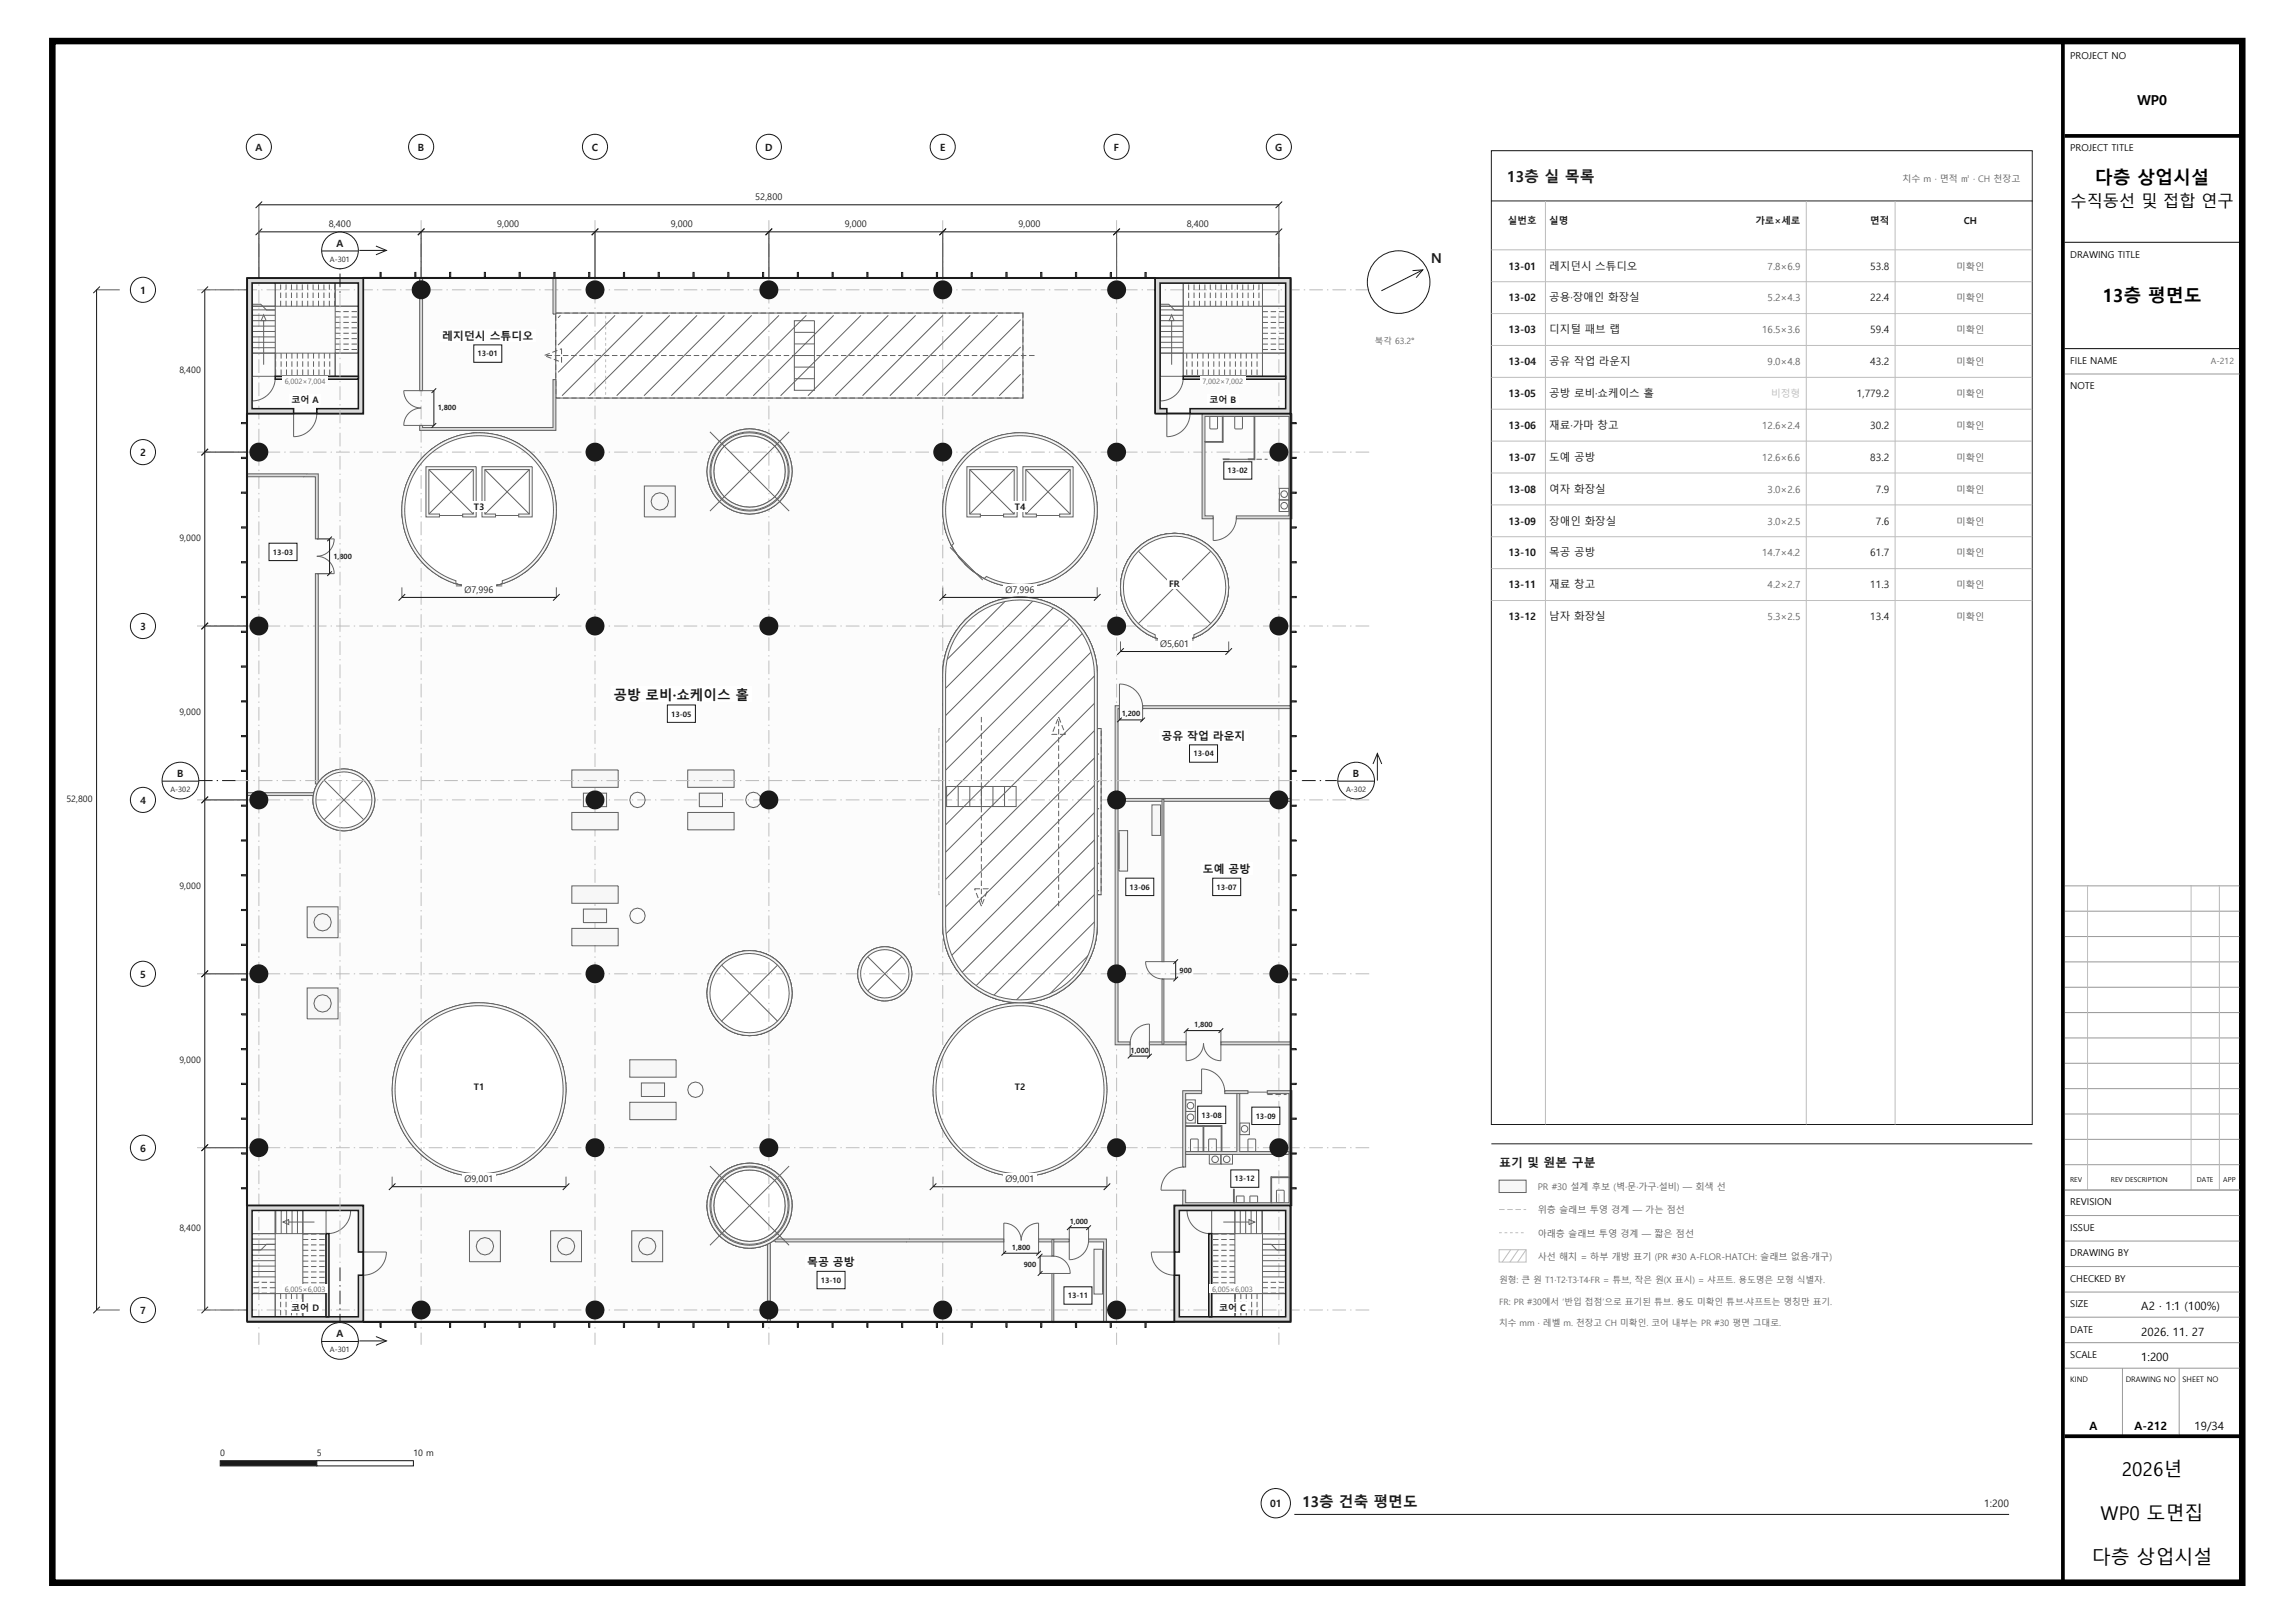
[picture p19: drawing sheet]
<svg xmlns="http://www.w3.org/2000/svg" width="594mm" height="420mm" viewBox="0 0 594 420" stroke-linecap="round" stroke-linejoin="round" font-family="sans-serif">
<defs><g id="words">
<text font-size="6" fill="#171b1c" x="536" y="398">A-212</text>
<g font-size="4.9">
<text x="549.1" y="382.1">2026년</text>
<text x="543.7" y="393.4">WP0 도면집</text>
<text x="541.4" y="404.8">다층 상업시설</text>
</g>
<g font-size="4.7">
<text x="542.2" y="47.7">다층 상업시설</text>
<text x="544.2" y="78.1">13층 평면도</text>
</g>
<text font-size="4.2" x="535.9" y="53.5">수직동선 및 접합 연구</text>
<g font-size="3.9" fill="#171b1c">
<text x="390" y="47">13층 실 목록</text>
<text x="536" y="63">다층 상업시설</text>
</g>
<text font-size="3.8" fill="#171b1c" x="337" y="390">13층 건축 평면도</text>
<text font-size="3.5" x="553.1" y="27.1">WP0</text>
<g font-size="3.5" fill="#171b1c">
<text x="370.4" y="68">N</text>
<text x="158.8" y="181.1">공방 로비·쇼케이스 홀</text>
</g>
<g font-size="3.3" fill="#171b1c">
<text x="536" y="96">13층 전체</text>
<text x="536" y="102">건축 평면도</text>
</g>
<text font-size="3.2" fill="#171b1c" x="536" y="297">독립 검수용</text>
<g font-size="3.1" fill="#171b1c">
<text x="388" y="302">표기 및 원본 구분</text>
<text x="536" y="327">1:200</text>
</g>
<g font-size="3">
<text x="554.2" y="339">A2 · 1:1 (100%)</text>
<text x="554.2" y="345.6">2026. 11. 27</text>
<text x="554.2" y="352.2">1:200</text>
<text x="540.8" y="370">A</text>
<text x="552.5" y="370">A-212</text>
<text x="568" y="370">19/34</text>
</g>
<text font-size="2.9" fill="#171b1c" x="536" y="366">2026. 11. 27</text>
<g font-size="2.8" fill="#171b1c">
<text x="114.5" y="88">레지던시 스튜디오</text>
<text x="300.6" y="191.5">공유 작업 라운지</text>
<text x="311.4" y="226">도예 공방</text>
<text x="209" y="327.7">목공 공방</text>
</g>
<g font-size="2.7" fill="#171b1c">
<text x="401" y="69.7">레지던시 스튜디오</text>
<text x="401" y="78">공용·장애인 화장실</text>
<text x="401" y="86.2">디지털 패브 랩</text>
<text x="401" y="94.5">공유 작업 라운지</text>
<text x="401" y="102.7">공방 로비·쇼케이스 홀</text>
<text x="401" y="111">재료·가마 창고</text>
<text x="401" y="119.2">도예 공방</text>
<text x="401" y="127.5">여자 화장실</text>
<text x="401" y="135.7">장애인 화장실</text>
<text x="401" y="144">목공 공방</text>
<text x="401" y="152.2">재료 창고</text>
<text x="401" y="160.5">남자 화장실</text>
<text x="539.6" y="260">전층 평면</text>
</g>
<g font-size="2.6" fill="#171b1c">
<text x="66.1" y="39">A</text>
<text x="108.2" y="39">B</text>
<text x="153.2" y="39">C</text>
<text x="198" y="39">D</text>
<text x="243.3" y="39">E</text>
<text x="288.3" y="39">F</text>
<text x="330.1" y="39">G</text>
<text x="87.1" y="63.8">A</text>
<text x="390.4" y="69.7">13-01</text>
<text x="484.1" y="69.7">53.8</text>
<text x="36.3" y="76">1</text>
<text x="390.4" y="78">13-02</text>
<text x="484.1" y="78">22.4</text>
<text x="390.4" y="86.2">13-03</text>
<text x="484.1" y="86.2">59.4</text>
<text x="390.4" y="94.5">13-04</text>
<text x="484.1" y="94.5">43.2</text>
<text x="390.4" y="102.7">13-05</text>
<text x="480.6" y="102.7">1,779.2</text>
<text x="390.4" y="111">13-06</text>
<text x="484.1" y="111">30.2</text>
<text x="36.3" y="118">2</text>
<text x="390.4" y="119.2">13-07</text>
<text x="484.1" y="119.2">83.2</text>
<text x="390.4" y="127.5">13-08</text>
<text x="485.5" y="127.5">7.9</text>
<text x="390.4" y="135.7">13-09</text>
<text x="485.5" y="135.7">7.6</text>
<text x="390.4" y="144">13-10</text>
<text x="484.1" y="144">61.7</text>
<text x="390.4" y="152.2">13-11</text>
<text x="484.1" y="152.2">11.3</text>
<text x="390.4" y="160.5">13-12</text>
<text x="484.1" y="160.5">13.4</text>
<text x="36.3" y="163">3</text>
<text x="45.9" y="201">B</text>
<text x="350.2" y="201">B</text>
<text x="36.3" y="208">4</text>
<text x="36.3" y="253">5</text>
<text x="36.3" y="298">6</text>
<text x="536" y="335">A2 · 실제 크기 100%</text>
<text x="36.3" y="340">7</text>
<text x="87.1" y="346">A</text>
<text x="328.7" y="390">01</text>
<text x="513.6" y="390">1:200</text>
</g>
<g font-size="2.5">
<text x="535.8" y="15.3">PROJECT NO</text>
<text x="535.8" y="39.1">PROJECT TITLE</text>
<text x="535.8" y="66.7">DRAWING TITLE</text>
<text x="535.8" y="94.2">FILE NAME</text>
<text x="535.8" y="100.7">NOTE</text>
<text x="535.8" y="311.9">REVISION</text>
<text x="535.8" y="318.5">ISSUE</text>
<text x="535.8" y="325.1">DRAWING BY</text>
<text x="535.8" y="331.7">CHECKED BY</text>
<text x="535.8" y="338.3">SIZE</text>
<text x="535.8" y="344.8">DATE</text>
<text x="535.8" y="351.4">SCALE</text>
</g>
<g font-size="2.5" fill="#171b1c">
<text x="390.3" y="58">실번호</text>
<text x="401" y="58">실명</text>
<text x="454.3" y="58">가로×세로</text>
<text x="484.1" y="58">면적</text>
<text x="508.3" y="58">CH</text>
</g>
<g font-size="2.5" fill="#5e6366">
<text x="457.5" y="69.7">7.8×6.9</text>
<text x="457.5" y="78">5.2×4.3</text>
<text x="456.1" y="86.2">16.5×3.6</text>
<text x="457.5" y="94.5">9.0×4.8</text>
<text x="456.1" y="111">12.6×2.4</text>
<text x="456.1" y="119.2">12.6×6.6</text>
<text x="457.5" y="127.5">3.0×2.6</text>
<text x="457.5" y="135.7">3.0×2.5</text>
<text x="456.1" y="144">14.7×4.2</text>
<text x="457.5" y="152.2">4.2×2.7</text>
<text x="457.5" y="160.5">5.3×2.5</text>
</g>
<text font-size="2.5" fill="#babfbf" x="458.4" y="102.7">비정형</text>
<g font-size="2.4" fill="#171b1c">
<text x="195.5" y="51.8">52,800</text>
<text x="85.1" y="58.9">8,400</text>
<text x="128.6" y="58.9">9,000</text>
<text x="173.6" y="58.9">9,000</text>
<text x="218.6" y="58.9">9,000</text>
<text x="263.6" y="58.9">9,000</text>
<text x="307.1" y="58.9">8,400</text>
<text x="120.2" y="153.4">Ø7,996</text>
<text x="260.2" y="153.4">Ø7,996</text>
<text x="300.2" y="167.4">Ø5,601</text>
<text x="120.2" y="305.9">Ø9,001</text>
<text x="260.2" y="306">Ø9,001</text>
</g>
<g font-size="2.4" fill="#5e6366">
<text x="506.4" y="69.7">미확인</text>
<text x="506.4" y="78">미확인</text>
<text x="506.4" y="86.2">미확인</text>
<text x="506.4" y="94.5">미확인</text>
<text x="506.4" y="102.7">미확인</text>
<text x="506.4" y="111">미확인</text>
<text x="506.4" y="119.2">미확인</text>
<text x="506.4" y="127.5">미확인</text>
<text x="506.4" y="135.7">미확인</text>
<text x="506.4" y="144">미확인</text>
<text x="506.4" y="152.2">미확인</text>
<text x="506.4" y="160.5">미확인</text>
<text x="398" y="308">PR #30 설계 후보 (벽·문·가구·설비) — 회색 선</text>
<text x="398" y="314">위층 슬래브 투영 경계 — 가는 점선</text>
<text x="398" y="320">아래층 슬래브 투영 경계 — 짧은 점선</text>
<text x="398" y="326">사선 해치 = 하부 개방 표기 (PR #30 A-FLOR-HATCH: 슬래브 없음·개구)</text>
</g>
<g font-size="2.3" fill="#5e6366">
<text x="492.4" y="47">치수 m · 면적 ㎡ · CH 천장고</text>
<text x="388" y="332">원형: 큰 원 T1·T2·T3·T4·FR = 튜브, 작은 원(X 표시) = 샤프트. 용도명은 모형 식별자.</text>
<text x="388" y="337.6">FR: PR #30에서 ‘반입 접점’으로 표기된 튜브. 용도 미확인 튜브·샤프트는 명칭만 표기.</text>
<text x="388" y="343.2">치수 mm · 레벨 m. 천장고 CH 미확인. 코어 내부는 PR #30 평면 그대로.</text>
</g>
<g font-size="2.3" fill="#171b1c">
<text x="46.4" y="96.5">8,400</text>
<text x="75.4" y="104.3">코어 A</text>
<text x="313" y="104.3">코어 B</text>
<text x="122.7" y="132">T3</text>
<text x="262.6" y="132">T4</text>
<text x="46.4" y="140">9,000</text>
<text x="302.6" y="152">FR</text>
<text x="46.4" y="185">9,000</text>
<text x="17.2" y="207.5">52,800</text>
<text x="46.4" y="230">9,000</text>
<text x="46.4" y="275">9,000</text>
<text x="122.6" y="282">T1</text>
<text x="262.6" y="282">T2</text>
<text x="46.4" y="318.5">8,400</text>
<text x="75.4" y="339.3">코어 D</text>
<text x="315.5" y="339.3">코어 C</text>
<text x="57" y="376.9">0</text>
<text x="82" y="376.9">5</text>
<text x="107" y="376.9">10 m</text>
</g>
<g font-size="2.2" fill="#5e6366">
<text x="355.9" y="89">북각 63.2°</text>
<text x="572.2" y="94.2">A-212</text>
</g>
<g font-size="2.1" fill="#5e6366">
<text x="536" y="51">PROJECT TITLE</text>
<text x="536" y="247">REVISION</text>
<text x="536" y="281">ISSUE</text>
<text x="536" y="351">DATE</text>
<text x="536" y="382">DRAWING NO.</text>
</g>
<g font-size="2">
<text x="535.8" y="357.6">KIND</text>
<text x="550.2" y="357.6">DRAWING NO</text>
<text x="564.9" y="357.6">SHEET NO</text>
</g>
<g font-size="1.9" fill="#171b1c">
<text x="85.4" y="67.7">A-301</text>
<text x="123.6" y="92.2">13-01</text>
<text x="113.3" y="106.2">1,800</text>
<text x="317.7" y="122.5">13-02</text>
<text x="70.6" y="143.6">13-03</text>
<text x="86.3" y="144.6">1,800</text>
<text x="173.7" y="185.4">13-05</text>
<text x="290.4" y="185.4">1,200</text>
<text x="308.9" y="195.7">13-04</text>
<text x="44.1" y="204.9">A-302</text>
<text x="348.4" y="204.9">A-302</text>
<text x="292.4" y="230.2">13-06</text>
<text x="314.9" y="230.2">13-07</text>
<text x="305.3" y="251.7">900</text>
<text x="309.1" y="265.8">1,800</text>
<text x="292.6" y="272.4">1,000</text>
<text x="311" y="289.2">13-08</text>
<text x="325" y="289.5">13-09</text>
<text x="319.6" y="305.7">13-12</text>
<text x="276.9" y="316.8">1,000</text>
<text x="261.9" y="323.4">1,800</text>
<text x="265" y="327.9">900</text>
<text x="212.5" y="332">13-10</text>
<text x="276.4" y="336">13-11</text>
<text x="85.4" y="349.9">A-301</text>
</g>
<g font-size="1.9" fill="#5e6366">
<text x="73.7" y="99.3">6,002×7,004</text>
<text x="311.2" y="99.3">7,002×7,002</text>
<text x="73.7" y="334.3">6,005×6,003</text>
<text x="313.7" y="334.3">6,005×6,003</text>
</g>
<g font-size="1.8">
<text x="535.8" y="306">REV</text>
<text x="546.3" y="306">REV DESCRIPTION</text>
<text x="568.6" y="306">DATE</text>
<text x="575.4" y="306">APP</text>
</g>
</g></defs>
<path d="M13.6 10.6h566.7v399h-566.7z" fill="none" stroke="#000" stroke-width="1.7" stroke-linecap="butt"/>
<path d="M533.9 11.3v397.6M534.4 35.2h45.2M534.4 371.7h45.2" fill="none" stroke="#000" stroke-width=".97" stroke-linecap="butt"/>
<path d="M534.4 62.7h45.2M534.4 90.2h45.2" fill="none" stroke="#000" stroke-width=".26"/>
<g fill="none" stroke="#989898" stroke-width=".26">
<path d="M534.4 96.8h45.2M534.4 229.2h45.2M534.4 235.8h45.2M534.4 242.4h45.2M534.4 248.9h45.2M534.4 255.5h45.2M534.4 262h45.2M534.4 268.6h45.2M534.4 275.2h45.2M534.4 281.7h45.2M534.4 288.3h45.2M534.4 294.8h45.2"/>
<path d="M534.4 301.4h45.2M534.4 308h45.2M534.4 314.6h45.2M534.4 321.2h45.2M534.4 327.8h45.2M534.4 334.4h45.2M534.4 340.9h45.2M534.4 347.5h45.2M534.4 354.1h45.2M549.3 354.1v17.2M564 354.1v17.2"/>
</g>
<path d="M540.3 229.2v78.8M567.1 229.2v78.8M574.4 229.2v78.8" fill="none" stroke="#bababa" stroke-width=".26"/>
<path d="M64 72h270v270h-270zM246.9 267.3a22.4 22.4 0 0 0 8.7 35.5 22.4 22.4 0 0 0 30.8-19.6 22.4 22.4 0 0 0-28.4-22.9 25 25 0 0 0-11.1 7zM249.9 160.4a20 20 0 0 0-5.9 14.1v65a20 20 0 0 0 20 20 20 20 0 0 0 20-20v-8h1v-43h-1v-14a20 20 0 0 0-12.3-18.5 20 20 0 0 0-21.8 4.4zM248.8 119a20 20 0 0 0 7.7 31.5 20 20 0 0 0 27.4-17.4 20 20 0 0 0-25.3-20.4 22.4 22.4 0 0 0-9.8 6.3zM143.8 81l.1 22h120.9v-22zM106.9 267.3a22.4 22.4 0 0 0 8.7 35.5 22.4 22.4 0 0 0 30.8-19.6 22.4 22.4 0 0 0-28.4-22.9 25.3 25.3 0 0 0-11.1 7zM108.8 119a20 20 0 0 0 7.7 31.5 20 20 0 0 0 27.4-17.4 20 20 0 0 0-25.2-20.4 22.3 22.3 0 0 0-9.9 6.3zM183 312a11 11 0 0 0 22 0 11 11 0 0 0-22 0zM183 257a11 11 0 0 0 22 0 11 11 0 0 0-22 0zM222 252a7 7 0 0 0 14 0 7 7 0 0 0-14 0zM81 207a8 8 0 0 0 16 0 8 8 0 0 0-16 0zM290 152a14 14 0 0 0 28 0 14 14 0 0 0-28 0zM183 122a11 11 0 0 0 22 0 11 11 0 0 0-22 0z" fill-rule="evenodd" fill="#fcfcfc"/>
<path d="M243.3 188.5h-.3v43h.3M284 230.8v-41.6" fill="none" stroke="#babfbf" stroke-width=".26" stroke-dasharray="1.4 .7" stroke-linecap="butt"/>
<path d="M156.8 81.7l-.1 20.6M284 230.8v-41.6" fill="none" stroke="#babfbf" stroke-width=".26" stroke-dasharray=".7 .7" stroke-linecap="butt"/>
<path d="M204.3 103h-60.4l-.1-22h121v22h-60.5M134.7 148.8a20 20 0 0 1-30.1-12.1 20 20 0 0 1 21.1-24.6 20 20 0 0 1 16.5 27.9 18.1 18.1 0 0 1-7.5 8.8M280.3 143.4a20 20 0 0 1-32.5 .4 20 20 0 0 1 10.2-30.8 20 20 0 0 1 25.9 19.5 18.1 18.1 0 0 1-3.6 10.9M317.7 149.3a14 14 0 0 1-17.7 16.1 14 14 0 0 1-6.1-23.1 14 14 0 0 1 23.3 5.2l.5 1.8M204.9 257.7a11 11 0 0 1-16.7 8.6 11 11 0 0 1 .1-18.8 11 11 0 0 1 16.7 8.8l-.1 1.4M245.2 246.2l-.8-2.8-.4-3.9v-65a20 20 0 0 1 20-20 20 20 0 0 1 20 20v14h1v43h-1v8a20 20 0 0 1-16.6 19.7 20 20 0 0 1-22.2-13M145.9 286.9a22.4 22.4 0 0 1-33.6 14.3 22.4 22.4 0 0 1-2.8-36.4 22.4 22.4 0 0 1 35.4 9.1 20 20 0 0 1 1 13M286.4 282.5a22.4 22.4 0 0 1-30.2 20.6 22.4 22.4 0 0 1-9.7-35.2 22.4 22.4 0 0 1 36.4 2.1 20.3 20.3 0 0 1 3.5 12.5M205 311.3a11 11 0 0 1-15.5 10.7 11 11 0 0 1-2.4-18.6 11 11 0 0 1 17.7 6.5l.2 1.4" fill="none" stroke="#5e6366" stroke-width=".26" stroke-dasharray="1.4 .7" stroke-linecap="butt"/>
<path d="M67 57v291" fill="none" stroke="#babfbf" stroke-width=".26" stroke-dasharray="3.5 1.1 .4 1.1" stroke-linecap="butt"/>
<circle cx="67" cy="38" r="3.3" fill="#fff" stroke="#171b1c" stroke-width=".26"/>
<path d="M109 57v291" fill="none" stroke="#babfbf" stroke-width=".26" stroke-dasharray="3.5 1.1 .4 1.1" stroke-linecap="butt"/>
<circle cx="109" cy="38" r="3.3" fill="#fff" stroke="#171b1c" stroke-width=".26"/>
<path d="M154 57v291" fill="none" stroke="#babfbf" stroke-width=".26" stroke-dasharray="3.5 1.1 .4 1.1" stroke-linecap="butt"/>
<circle cx="154" cy="38" r="3.3" fill="#fff" stroke="#171b1c" stroke-width=".26"/>
<path d="M199 57v291" fill="none" stroke="#babfbf" stroke-width=".26" stroke-dasharray="3.5 1.1 .4 1.1" stroke-linecap="butt"/>
<circle cx="199" cy="38" r="3.3" fill="#fff" stroke="#171b1c" stroke-width=".26"/>
<path d="M244 57v291" fill="none" stroke="#babfbf" stroke-width=".26" stroke-dasharray="3.5 1.1 .4 1.1" stroke-linecap="butt"/>
<circle cx="244" cy="38" r="3.3" fill="#fff" stroke="#171b1c" stroke-width=".26"/>
<path d="M289 57v291" fill="none" stroke="#babfbf" stroke-width=".26" stroke-dasharray="3.5 1.1 .4 1.1" stroke-linecap="butt"/>
<circle cx="289" cy="38" r="3.3" fill="#fff" stroke="#171b1c" stroke-width=".26"/>
<path d="M331 57v291" fill="none" stroke="#babfbf" stroke-width=".26" stroke-dasharray="3.5 1.1 .4 1.1" stroke-linecap="butt"/>
<circle cx="331" cy="38" r="3.3" fill="#fff" stroke="#171b1c" stroke-width=".26"/>
<path d="M51 339h304" fill="none" stroke="#babfbf" stroke-width=".26" stroke-dasharray="3.5 1.1 .4 1.1" stroke-linecap="butt"/>
<circle cx="37" cy="339" r="3.3" fill="#fff" stroke="#171b1c" stroke-width=".26"/>
<path d="M51 297h304" fill="none" stroke="#babfbf" stroke-width=".26" stroke-dasharray="3.5 1.1 .4 1.1" stroke-linecap="butt"/>
<circle cx="37" cy="297" r="3.3" fill="#fff" stroke="#171b1c" stroke-width=".26"/>
<path d="M51 252h304" fill="none" stroke="#babfbf" stroke-width=".26" stroke-dasharray="3.5 1.1 .4 1.1" stroke-linecap="butt"/>
<circle cx="37" cy="252" r="3.3" fill="#fff" stroke="#171b1c" stroke-width=".26"/>
<path d="M51 207h304" fill="none" stroke="#babfbf" stroke-width=".26" stroke-dasharray="3.5 1.1 .4 1.1" stroke-linecap="butt"/>
<circle cx="37" cy="207" r="3.3" fill="#fff" stroke="#171b1c" stroke-width=".26"/>
<path d="M51 162h304" fill="none" stroke="#babfbf" stroke-width=".26" stroke-dasharray="3.5 1.1 .4 1.1" stroke-linecap="butt"/>
<circle cx="37" cy="162" r="3.3" fill="#fff" stroke="#171b1c" stroke-width=".26"/>
<path d="M51 117h304" fill="none" stroke="#babfbf" stroke-width=".26" stroke-dasharray="3.5 1.1 .4 1.1" stroke-linecap="butt"/>
<circle cx="37" cy="117" r="3.3" fill="#fff" stroke="#171b1c" stroke-width=".26"/>
<path d="M51 75h304" fill="none" stroke="#babfbf" stroke-width=".26" stroke-dasharray="3.5 1.1 .4 1.1" stroke-linecap="butt"/>
<circle cx="37" cy="75" r="3.3" fill="#fff" stroke="#171b1c" stroke-width=".26"/>
<path d="M67 60v12M109 60v12" fill="none" stroke="#5e6366" stroke-width=".26"/>
<path d="M67 60h42M67.8 59.2l-1.7 1.6M109.9 59.2l-1.8 1.6" fill="none" stroke="#171b1c" stroke-width=".26"/>
<path d="M84.6 56.5h6.8v2.8h-6.8z" fill="#fff"/>
<path d="M109 60v12M154 60v12" fill="none" stroke="#5e6366" stroke-width=".26"/>
<path d="M109 60h45M109.9 59.2l-1.8 1.6M154.9 59.2l-1.8 1.6" fill="none" stroke="#171b1c" stroke-width=".26"/>
<path d="M128.1 56.5h6.8v2.8h-6.8z" fill="#fff"/>
<path d="M154 60v12M199 60v12" fill="none" stroke="#5e6366" stroke-width=".26"/>
<path d="M154 60h45M154.9 59.2l-1.8 1.6M199.9 59.2l-1.7 1.6" fill="none" stroke="#171b1c" stroke-width=".26"/>
<path d="M173.1 56.5h6.8v2.8h-6.8z" fill="#fff"/>
<path d="M199 60v12M244 60v12" fill="none" stroke="#5e6366" stroke-width=".26"/>
<path d="M199 60h45M199.9 59.2l-1.7 1.6M244.8 59.2l-1.7 1.6" fill="none" stroke="#171b1c" stroke-width=".26"/>
<path d="M218.1 56.5h6.8v2.8h-6.8z" fill="#fff"/>
<path d="M244 60v12M289 60v12" fill="none" stroke="#5e6366" stroke-width=".26"/>
<path d="M244 60h45M244.8 59.2l-1.7 1.6M289.9 59.2l-1.7 1.6" fill="none" stroke="#171b1c" stroke-width=".26"/>
<path d="M263.1 56.5h6.8v2.8h-6.8z" fill="#fff"/>
<path d="M289 60v12M331 60v12" fill="none" stroke="#5e6366" stroke-width=".26"/>
<path d="M289 60h42M289.9 59.2l-1.7 1.6M331.9 59.2l-1.7 1.6" fill="none" stroke="#171b1c" stroke-width=".26"/>
<path d="M306.6 56.5h6.8v2.8h-6.8z" fill="#fff"/>
<path d="M67 53v19M331 53v19" fill="none" stroke="#5e6366" stroke-width=".26"/>
<path d="M67 53h264M67.8 52.2l-1.7 1.6M331.9 52.2l-1.7 1.6" fill="none" stroke="#171b1c" stroke-width=".26"/>
<path d="M194.9 49.5h8.2v2.8h-8.2z" fill="#fff"/>
<path d="M53 297h11M53 339h11" fill="none" stroke="#5e6366" stroke-width=".26"/>
<path d="M53 297v42M53.9 296.1l-1.8 1.7M53.9 338.2l-1.8 1.6" fill="none" stroke="#171b1c" stroke-width=".26"/>
<path d="M45.9 316.2h6.7v2.7h-6.7z" fill="#fff"/>
<path d="M53 252h11M53 297h11" fill="none" stroke="#5e6366" stroke-width=".26"/>
<path d="M53 252v45M53.9 251.2l-1.8 1.7M53.9 296.1l-1.8 1.7" fill="none" stroke="#171b1c" stroke-width=".26"/>
<path d="M45.9 272.7h6.7v2.7h-6.7z" fill="#fff"/>
<path d="M53 207h11M53 252h11" fill="none" stroke="#5e6366" stroke-width=".26"/>
<path d="M53 207v45M53.9 206.1l-1.8 1.7M53.9 251.2l-1.8 1.7" fill="none" stroke="#171b1c" stroke-width=".26"/>
<path d="M45.9 227.7h6.7v2.7h-6.7z" fill="#fff"/>
<path d="M53 162h11M53 207h11" fill="none" stroke="#5e6366" stroke-width=".26"/>
<path d="M53 162v45M53.9 161.2l-1.8 1.7M53.9 206.1l-1.8 1.7" fill="none" stroke="#171b1c" stroke-width=".26"/>
<path d="M45.9 182.7h6.7v2.7h-6.7z" fill="#fff"/>
<path d="M53 117h11M53 162h11" fill="none" stroke="#5e6366" stroke-width=".26"/>
<path d="M53 117v45M53.9 116.1l-1.8 1.7M53.9 161.2l-1.8 1.7" fill="none" stroke="#171b1c" stroke-width=".26"/>
<path d="M45.9 137.7h6.7v2.7h-6.7z" fill="#fff"/>
<path d="M53 75h11M53 117h11" fill="none" stroke="#5e6366" stroke-width=".26"/>
<path d="M53 75v42M53.9 74.1l-1.8 1.7M53.9 116.1l-1.8 1.7" fill="none" stroke="#171b1c" stroke-width=".26"/>
<path d="M45.9 94.2h6.7v2.7h-6.7z" fill="#fff"/>
<path d="M25 75h6M25 339h6" fill="none" stroke="#5e6366" stroke-width=".26"/>
<path d="M25 75v264M25.8 74.1l-1.6 1.7M25.8 338.2l-1.6 1.6" fill="none" stroke="#171b1c" stroke-width=".26"/>
<path d="M16.6 205.2h8v2.7h-8z" fill="#fff"/>
<g fill="none" stroke="#5e6366" stroke-width=".26">
<path d="M143.8 81h121v22h-120.9zM145.1 81.6l-.7 .6M152.1 81.6l-7.7 7.7M159.2 81.6l-14.8 14.8M166.3 81.6l-20.8 20.8M173.3 81.6l-20.8 20.8M180.4 81.6l-20.8 20.8M187.5 81.6l-20.8 20.8M194.6 81.6l-20.8 20.8M201.6 81.6l-20.8 20.8M208.7 81.6l-20.8 20.8M215.8 81.6l-20.8 20.8"/>
<path d="M222.8 81.6l-20.8 20.8M229.9 81.6l-20.8 20.8M237 81.6l-20.8 20.8M244.1 81.6l-20.8 20.8M251.1 81.6l-20.8 20.8M258.2 81.6l-20.8 20.8M264.2 89.8l-12.7 12.6M264.2 82.7l-19.7 19.7M264.2 96.9l-5.6 5.5M248.8 119a20 20 0 0 1 32.3 2.8 20 20 0 0 1-13 29.7 20 20 0 0 1-24-21.9 22.5 22.5 0 0 1 4.7-10.6zM260.3 155.5l-15.3 15.3M267.4 155.4l-22.8 22.8"/>
<path d="M272.7 157.2l-28.1 28.1M249.9 160.4a20 20 0 0 1 21.8-4.4 20 20 0 0 1 12.3 18.5v14h1v43h-1v8a20 20 0 0 1-20 20 20 20 0 0 1-20-20v-65a20 20 0 0 1 5.9-14.1zM276.9 160.1l-32.3 32.3M280.2 163.9l-35.6 35.6M282.5 168.6l-37.9 37.9M283.4 174.8l-38.8 38.8M283.4 181.9l-38.8 38.8M283.5 188.9l-38.9 38.8M284.4 195l-39.8 39.8M284.4 216.2l-35.5 35.5M284.4 209.2l-38.2 38.1M284.4 202.1l-39.7 39.6"/>
<path d="M283.4 238.4l-20.4 20.5M283.4 231.4l-26.3 26.2M284.4 230.4l-.6 .5M284.4 223.3l-31.8 31.8M281.9 247l-10.4 10.4M106.9 267.3a22.4 22.4 0 0 1 36.4 3.3 22.4 22.4 0 0 1-14.8 33.4 22.4 22.4 0 0 1-26.8-24.7 25.1 25.1 0 0 1 5.2-12zM246.9 267.3a22.4 22.4 0 0 1 30.5-3.2 22.4 22.4 0 0 1 5.3 30.2 22.4 22.4 0 0 1-29.8 7.3 22.7 22.7 0 0 1-6-34.3z"/>
<circle cx="123.9" cy="132" r="19.9"/>
<circle cx="194" cy="122" r="11"/>
<circle cx="304" cy="152" r="14"/>
<circle cx="89" cy="207" r="8"/>
<circle cx="194" cy="257" r="11"/>
<circle cx="229" cy="252" r="7"/>
<circle cx="194" cy="312" r="11"/>
</g>
<g fill="#f6f7f7" stroke="#5e6366" stroke-width=".26">
<path d="M79.5 255.7h8v8h-8z" fill-rule="evenodd"/>
<path d="M79.5 234.7h8v8h-8z" fill-rule="evenodd"/>
<path d="M166.8 125.8h8v8h-8z" fill-rule="evenodd"/>
<path d="M121.5 318.5h8v8h-8z" fill-rule="evenodd"/>
<path d="M142.5 318.5h8v8h-8z" fill-rule="evenodd"/>
<path d="M163.5 318.5h8v8h-8z" fill-rule="evenodd"/>
<path d="M148 210.3h12v4.5h-12z" fill-rule="evenodd"/>
<path d="M148 199.3h12v4.5h-12z" fill-rule="evenodd"/>
<path d="M151 205.3h6v3.5h-6z" fill-rule="evenodd"/>
<path d="M178 210.3h12v4.5h-12z" fill-rule="evenodd"/>
<path d="M178 199.3h12v4.5h-12z" fill-rule="evenodd"/>
<path d="M181 205.3h6v3.5h-6z" fill-rule="evenodd"/>
<path d="M148 240.2h12v4.6h-12z" fill-rule="evenodd"/>
<path d="M148 229.3h12v4.5h-12z" fill-rule="evenodd"/>
<path d="M151 235.3h6v3.5h-6z" fill-rule="evenodd"/>
<path d="M163 285.3h12v4.4h-12z" fill-rule="evenodd"/>
<path d="M163 274.2h12v4.5h-12z" fill-rule="evenodd"/>
<path d="M166 280.2h6v3.5h-6z" fill-rule="evenodd"/>
</g>
<g fill="none" stroke="#5e6366" stroke-width=".26">
<circle cx="170.8" cy="129.8" r="2.25"/>
<circle cx="165" cy="207" r="2"/>
<circle cx="195" cy="207" r="2"/>
<circle cx="83.5" cy="238.7" r="2.25"/>
<circle cx="165" cy="237" r="2"/>
<circle cx="83.5" cy="259.7" r="2.25"/>
<circle cx="180" cy="282" r="2"/>
<circle cx="125.5" cy="322.5" r="2.25"/>
<circle cx="146.5" cy="322.5" r="2.25"/>
<circle cx="167.5" cy="322.5" r="2.25"/>
</g>
<g fill="#f6f7f7" stroke="#5e6366" stroke-width=".26">
<path d="M298.1 208.3h2.3v7.9h-2.3z" fill-rule="evenodd"/>
<path d="M289.6 214.9h2.2v10.5h-2.2z" fill-rule="evenodd"/>
</g>
<path d="M289.6 215.4v9.5M300.4 208.8v6.9" fill="none" stroke="#5e6366" stroke-width=".26"/>
<path d="M283.2 323.3h2.2v11.6h-2.2z" fill-rule="evenodd" fill="#f6f7f7" stroke="#5e6366" stroke-width=".26"/>
<g fill="none" stroke="#5e6366" stroke-width=".26">
<path d="M65.2 79.2h6v12.2h-6zM65.2 73.2h6v6h-6zM65.2 78.7h2.3l1.5 1.5h2.2M71.2 73.2h15.6v6h-15.6zM86.8 79.2h6v12.2h-6zM86.8 73.2h6v6h-6zM300.2 79.3h6v12.1h-6zM300.2 73.3h6v6h-6zM300.2 78.7h2.3l1.5 1.5h2.2M306.2 73.3h20.6v6h-20.6zM326.8 79.3h6v12.1h-6zM326.8 73.3h6v6h-6z"/>
<path d="M65.2 91.4h6v6h-6zM65.2 90h6M65.2 88.6h6M65.2 87.2h6M65.2 85.8h6M65.2 84.4h6M65.2 83h6M65.2 81.6h6M65.2 80.2h6M68.2 81.5l.7 1.5h-1.3zM68.2 83v11.4M71.2 91.4h15.6v6h-15.6z"/>
<path d="M86.8 91.4h6v6h-6zM205.6 98h5.2M205.6 95h5.2M205.6 92h5.2M205.6 89h5.2M205.6 86h5.2M205.6 83h5.2v18h-5.2zM300.2 91.4h6v6h-6zM300.2 90h6M300.2 88.6h6M300.2 87.2h6M300.2 85.8h6"/>
<path d="M300.2 84.4h6M300.2 83h6M300.2 81.6h6M300.2 80.2h6M303.3 81.5l.6 1.5h-1.3zM303.3 83v11.4M306.2 91.4h20.6v6h-20.6zM326.8 91.4h6v6h-6zM313.2 107.8l1.9 .1-.1 3.1-1.8-.1zM319.6 107.8l1.9 .1-.1 3.1-1.8-.1zM331.1 129.4h2.5v3h-2.5zM331.1 126.4h2.5v3h-2.5z"/>
<path d="M245 203.5h18v5.2h-18zM248 203.5v5.2M251 203.5v5.2M254 203.5v5.2M257 203.5v5.2M260 203.5v5.2M306.9 287.6h2.5v3h-2.5zM306.9 284.6h2.5v3h-2.5zM308.2 294.8l1.9 .1-.1 3.1-1.8-.1zM312.9 294.8l1.9 .1-.1 3.1-1.8-.1zM313 298.8h3v2.5h-3zM316 298.8h3v2.5h-3z"/>
<path d="M320.9 290.6h2.5v3h-2.5zM323.1 294.8l1.9 .1-.1 3.1-1.9-.1zM65.2 319.2h6v15.6h-6zM65.2 313.2h6v6h-6zM71.2 313.2h7.2v6h-7.2zM71.4 313.2v6M72.8 313.2v6M73.2 316.2l1.5-.6v1.3zM74.2 313.2v6M74.7 316.2h6.7M75.6 313.2v6M77 313.2v6"/>
<path d="M78.4 319.2h6v15.6h-6zM78.4 313.2h6v6h-6zM313.6 319.2h6v15.6h-6zM313.6 313.2h6v6h-6zM316.6 316.2h6.7M319.6 313.2h7.2v6h-7.2zM320 309.5h1.9l.1 1.7h-1.9zM321 313.2v6M322.4 313.2v6M323.3 315.6l1.5 .6-1.5 .7zM323.5 309.5h1.9l.1 1.7h-1.9zM323.8 313.2v6"/>
<path d="M325.2 313.2v6M326.6 313.2v6M326.8 319.2h6v15.6h-6zM326.8 313.2h6v6h-6zM330.4 308.1h1.9l-.1 3.1-1.8-.1zM65.2 334.8h6v6h-6zM65.2 320.6h6M65.2 322h6M65.2 324.8h6M65.2 326.2h6M65.2 327.6h6M65.2 329h6"/>
<path d="M65.2 330.4h6M71.2 334.8h7.2v6h-7.2zM71.2 322h-2.2l-1.5 1.5h-2.3l6-.1M78.4 334.8h6v6h-6zM285.4 323.8v10.6M313.6 334.8h6v6h-6zM319.6 334.8h7.2v6h-7.2zM326.8 334.8h6v6h-6zM326.8 322h2.2l1.5 1.5h2.3l-6-.1M326.8 320.6h6M326.8 322h6M326.8 324.8h6"/>
<path d="M326.8 326.2h6M326.8 327.6h6M326.8 329h6M326.8 330.4h6"/>
<circle cx="332.4" cy="130.9" r=".85"/>
<circle cx="332.4" cy="127.9" r=".85"/>
<circle cx="308.1" cy="289.1" r=".85"/>
<circle cx="308.1" cy="286.1" r=".85"/>
<circle cx="314.5" cy="300" r=".85"/>
<circle cx="317.5" cy="300" r=".85"/>
<circle cx="322.1" cy="292.1" r=".85"/>
</g>
<g fill="none" stroke="#5e6366" stroke-width=".26" stroke-dasharray="1.4 .7" stroke-linecap="butt">
<path d="M72.6 79.2v-6M74 79.2v-6M75.4 79.2v-6M76.8 79.2v-6M78.2 79.2v-6M79.6 79.2v-6M81 79.2v-6M82.4 79.2v-6M83.8 79.2v-6M85.2 79.2v-6M86.6 79.2v-6M307.6 79.3v-6"/>
<path d="M309 79.3v-6M310.4 79.3v-6M311.9 79.3v-6M313.3 79.3v-6M314.7 79.3v-6M316.1 79.3v-6M317.5 79.3v-6M318.9 79.3v-6M320.3 79.3v-6M321.7 79.3v-6M323.1 79.3v-6M324.5 79.3v-6"/>
<path d="M325.9 79.3v-6M71.3 91.4v6M72.8 91.4v6M74.2 91.4v6M75.6 91.4v6M77 91.4v6M78.3 91.4v6M79.7 91.4v6M81.1 91.4v6M82.5 91.4v6M84 91.4v6M85.4 91.4v6"/>
<path d="M86.8 80.6h6M86.8 82h6M86.8 83.4h6M86.8 84.8h6M86.8 86.2h6M86.8 87.6h6M86.8 89h6M86.8 90.4h6M307.2 91.4v6M308.6 91.4v6M310 91.4v6M311.4 91.4v6"/>
<path d="M312.8 91.4v6M314.2 91.4v6M315.6 91.4v6M317 91.4v6M318.4 91.4v6M319.8 91.4v6M321.2 91.4v6M322.6 91.4v6M324 91.4v6M325.4 91.4v6M326.8 80.6h6M326.8 82h6"/>
<path d="M326.8 83.4h6M326.8 84.8h6M326.8 86.2h6M326.8 87.6h6M326.8 89h6M326.8 90.4h6M78.4 319.4h6M319.6 319.4h-6M71.2 331.8h-6M71.2 333.2h-6M71.2 334.6h-6M72.6 334.8v6"/>
<path d="M74 334.8v6M75.4 334.8v6M76.8 334.8v6M78.2 334.8v6M78.4 333.4h6M78.4 332h6M78.4 330.6h6M78.4 329.2h6M78.4 327.8h6M78.4 326.4h6M78.4 325h6M78.4 323.6h6"/>
<path d="M78.4 322.2h6M78.4 320.8h6M319.6 333.4h-6M319.6 332h-6M319.6 330.6h-6M319.6 329.2h-6M319.6 327.8h-6M319.6 326.4h-6M319.6 325h-6M319.6 323.6h-6M319.6 322.2h-6M319.6 320.8h-6"/>
<path d="M319.8 334.8v6M321.2 334.8v6M322.6 334.8v6M324 334.8v6M325.4 334.8v6M326.8 331.8h6M326.8 333.2h6M326.8 334.6h6"/>
</g>
<g fill="#d9dbdb" stroke="#5e6366" stroke-width=".26">
<path d="M311.1 107h23.3v27.2h-14.4v-.7h13.6v-25.7h-21.7v25.7h2.1v.7h-2.9z" fill-rule="evenodd"/>
<path d="M316.4 107.8h.2v6.6h-.2z" fill-rule="evenodd"/>
<path d="M311.9 114.3h4.5v.1h-4.5z" fill-rule="evenodd"/>
<path d="M324.6 107.8h.2v11.1h-.2z" fill-rule="evenodd"/>
<path d="M316.6 118.7h1.5v.2h-1.5z" fill-rule="evenodd"/>
<path d="M323.1 118.7h1.5v.2h-1.5z" fill-rule="evenodd"/>
<path d="M328 282.2h6.4v29.8h-28.3v-4h.8v3.2h26.7v-28.2h-5.6z" fill-rule="evenodd"/>
<path d="M317 282.2h6v.8h-6z" fill-rule="evenodd"/>
<path d="M306.1 282.2h4.9v.8h-4.1v19h-.8z" fill-rule="evenodd"/>
<path d="M320.1 283h.8v15h12.7v.8h-26.7v-.8h13.2z" fill-rule="evenodd"/>
<path d="M319.3 307.7h.2v3.5h-.2z" fill-rule="evenodd"/>
<path d="M328.9 304.5h.2v6.7h-.2z" fill-rule="evenodd"/>
<path d="M329.1 304.5h4.5v.3h-4.5z" fill-rule="evenodd"/>
<path d="M311.4 291.3h.2v6.7h-.2z" fill-rule="evenodd"/>
<path d="M306.9 291.3h4.5v.2h-4.5z" fill-rule="evenodd"/>
<path d="M316.1 291.3h.2v6.7h-.2z" fill-rule="evenodd"/>
<path d="M311.6 291.3h4.5v.2h-4.5z" fill-rule="evenodd"/>
<path d="M288.6 182.6h1.1v.8h-.3v23.2h44.6v.8h-44.6v62.2h3.1v.8h-3.9z" fill-rule="evenodd"/>
<path d="M295.7 182.6h38.3v.8h-38.3z" fill-rule="evenodd"/>
<path d="M297.5 269.6h9.5v.8h-9.5z" fill-rule="evenodd"/>
<path d="M316 269.6h18v.8h-18z" fill-rule="evenodd"/>
<path d="M200.6 320.6h59.2v.8h-59.2z" fill-rule="evenodd"/>
<path d="M268.8 320.6h7.9v.8h-7.9z" fill-rule="evenodd"/>
<path d="M281.8 320.6h4.6v21.4h-.8v-20.6h-3.8z" fill-rule="evenodd"/>
<path d="M198.6 321.8h.8v20.2h-.8z" fill-rule="evenodd"/>
<path d="M108.6 110.1h.8v.5h33.7v-12.4h.8v13.2h-35.3z" fill-rule="evenodd"/>
<path d="M108.6 72h.8v29.1h-.8z" fill-rule="evenodd"/>
<path d="M143.1 72h.8v9.3h-.8z" fill-rule="evenodd"/>
<path d="M64 122.6h18.4v16.9h-.8v-16.1h-17.6z" fill-rule="evenodd"/>
<path d="M81.6 148.5h.8v54.4h-.8z" fill-rule="evenodd"/>
<path d="M64 205.1h17.2v.8h-17.2z" fill-rule="evenodd"/>
<path d="M300.8 206.7h.5v42.1h-.5z" fill-rule="evenodd"/>
<path d="M300.8 253.3h.5v16.9h-.5z" fill-rule="evenodd"/>
<path d="M272.3 329.5h.4v12.7h-.4z" fill-rule="evenodd"/>
<path d="M272.3 320.7h.4v4.3h-.4z" fill-rule="evenodd"/>
</g>
<g fill="none" stroke="#5e6366" stroke-width=".26">
<path d="M65.2 97.8v6a6 6 0 0 0 6-6M300.2 97.8v6a6 6 0 0 0 6-6M76 107v6a6 6 0 0 0 6-6M109 101.1h-4.5a4.5 4.5 0 0 0 4.5 4.5 4.5 4.5 0 0 0-4.5 4.5h4.5M302 107v6a6 6 0 0 0 6-6M318.1 118.9h5M82 139.5h4.5a4.5 4.5 0 0 1-4.5 4.5 4.5 4.5 0 0 1 4.5 4.5h-4.5M113.8 133.4h6M128.2 133.4h6M253.7 133.4h6M268.2 133.4h6M314 133.9v6a6 6 0 0 0 6-6"/>
<path d="M118 151.6h12M245.9 141.6l8.5 8.5M299 165.6h10M289.7 183v-6a6 6 0 0 1 6 6M301 248.8h-4.5a4.5 4.5 0 0 0 4.5 4.5M292.5 270a5 5 0 0 1 5-5v5M307 270v4.5a4.5 4.5 0 0 0 4.5-4.5 4.5 4.5 0 0 0 4.5 4.5v-4.5M311 282.6v-6a6 6 0 0 1 6 6M323 282.6h5M84.8 313.2h6a6 6 0 0 1-6 6M306.5 302a6 6 0 0 0-6 6h6M313.2 313.2h-6a6 6 0 0 0 6 6"/>
<path d="M94 324h6a6 6 0 0 1-6 6M259.8 321v-4.5a4.5 4.5 0 0 1 4.5 4.5 4.5 4.5 0 0 1 4.5-4.5v4.5M272.5 325a4.5 4.5 0 0 1 4.5 4.5h-4.5M276.7 321v5a5 5 0 0 0 5.1-5M304 324h-6a6 6 0 0 0 6 6"/>
</g>
<path d="M323.1 118.9h5M328 283.3h5" fill="none" stroke="#5e6366" stroke-width=".26" stroke-dasharray="1.4 .7" stroke-linecap="butt"/>
<path d="M94 71.8h205v.2h-205zM63.8 107h.2v205h-.1zM334 107h.2v205h-.2zM94 342h210v.2h-210z" fill="none" stroke="#171b1c" stroke-width=".26"/>
<g fill="#d9dbdb" stroke="#171b1c" stroke-width=".26">
<path d="M62.5 307.4h1.3v.2h-1.3z" fill-rule="evenodd"/>
<path d="M62.5 298.3l1.3 .1v.2l-1.3 .1z" fill-rule="evenodd"/>
<path d="M62.5 289.3l1.3 .1v.2l-1.3 .1z" fill-rule="evenodd"/>
<path d="M62.5 280.3h1.3v.4h-1.3z" fill-rule="evenodd"/>
<path d="M62.5 271.3h1.3v.4h-1.3z" fill-rule="evenodd"/>
<path d="M62.5 262.3h1.3v.4h-1.3z" fill-rule="evenodd"/>
<path d="M62.5 253.3h1.3v.4l-1.3-.1z" fill-rule="evenodd"/>
<path d="M62.5 244.3h1.3v.4h-1.3z" fill-rule="evenodd"/>
<path d="M62.5 235.3l1.3 .1v.2h-1.3z" fill-rule="evenodd"/>
<path d="M62.5 226.4h1.3v.3l-1.3-.1z" fill-rule="evenodd"/>
<path d="M62.5 217.4h1.3v.2h-1.3z" fill-rule="evenodd"/>
<path d="M62.5 208.4h1.3v.2h-1.3z" fill-rule="evenodd"/>
<path d="M62.5 199.4l1.3-.1v.3h-1.3z" fill-rule="evenodd"/>
<path d="M62.5 190.4h1.3v.2h-1.3z" fill-rule="evenodd"/>
<path d="M62.5 181.4h1.3v.3l-1.3-.1z" fill-rule="evenodd"/>
<path d="M62.5 172.3h1.3v.4h-1.3z" fill-rule="evenodd"/>
<path d="M62.5 163.3l1.3 .1v.3h-1.3z" fill-rule="evenodd"/>
<path d="M62.5 154.3h1.3v.3l-1.3 .1z" fill-rule="evenodd"/>
<path d="M62.5 145.3h1.3v.4h-1.3z" fill-rule="evenodd"/>
<path d="M62.5 136.3h1.3v.4h-1.3z" fill-rule="evenodd"/>
<path d="M62.5 127.4l1.3-.1v.4l-1.3-.1z" fill-rule="evenodd"/>
<path d="M62.5 118.4l1.3-.1v.4h-1.3z" fill-rule="evenodd"/>
<path d="M62.5 109.4l1.3-.1v.3h-1.3z" fill-rule="evenodd"/>
<path d="M161.3 342.2h.4l-.1 1.3h-.3z" fill-rule="evenodd"/>
<path d="M116.4 342.2h.2v1.3h-.2z" fill-rule="evenodd"/>
<path d="M107.3 342.2h.3v1.3h-.2z" fill-rule="evenodd"/>
<path d="M125.4 342.2h.2v1.3h-.3z" fill-rule="evenodd"/>
<path d="M152.3 342.2h.4l-.1 1.3h-.3z" fill-rule="evenodd"/>
<path d="M170.3 342.2h.4v1.3h-.4z" fill-rule="evenodd"/>
<path d="M98.3 342.2h.3v1.3h-.2z" fill-rule="evenodd"/>
<path d="M143.3 342.2h.4v1.3h-.4z" fill-rule="evenodd"/>
<path d="M188.4 342.2h.2l.1 1.3h-.4z" fill-rule="evenodd"/>
<path d="M197.4 342.2h.2v1.3h-.2z" fill-rule="evenodd"/>
<path d="M134.3 342.2h.4l-.1 1.3h-.3z" fill-rule="evenodd"/>
<path d="M179.4 342.2h.2l.1 1.3h-.4z" fill-rule="evenodd"/>
<path d="M143.4 70.5h.3l-.1 1.3h-.2z" fill-rule="evenodd"/>
<path d="M188.4 70.5h.3v1.3h-.4z" fill-rule="evenodd"/>
<path d="M98.4 70.5h.3l-.1 1.3h-.2z" fill-rule="evenodd"/>
<path d="M125.4 70.5h.2v1.3h-.2z" fill-rule="evenodd"/>
<path d="M179.4 70.5h.3v1.3h-.4z" fill-rule="evenodd"/>
<path d="M134.4 70.5h.3v1.3h-.3z" fill-rule="evenodd"/>
<path d="M152.4 70.5h.3v1.3h-.4z" fill-rule="evenodd"/>
<path d="M170.3 70.5h.4v1.3h-.4z" fill-rule="evenodd"/>
<path d="M161.4 70.5h.3v1.3h-.4z" fill-rule="evenodd"/>
<path d="M107.4 70.5h.2v1.3h-.2z" fill-rule="evenodd"/>
<path d="M116.4 70.5h.3l-.1 1.3h-.2z" fill-rule="evenodd"/>
<path d="M296.3 342.2h.4l-.1 1.3h-.3z" fill-rule="evenodd"/>
<path d="M242.3 342.2h.3v1.3h-.2z" fill-rule="evenodd"/>
<path d="M251.3 342.2h.4l-.1 1.3h-.2z" fill-rule="evenodd"/>
<path d="M287.3 342.2h.4v1.3h-.4z" fill-rule="evenodd"/>
<path d="M206.4 342.2h.2v1.3h-.2z" fill-rule="evenodd"/>
<path d="M233.3 342.2h.3v1.3h-.2z" fill-rule="evenodd"/>
<path d="M224.4 342.2h.2v1.3h-.2z" fill-rule="evenodd"/>
<path d="M278.3 342.2h.4v1.3h-.4z" fill-rule="evenodd"/>
<path d="M215.4 342.2h.2v1.3h-.3z" fill-rule="evenodd"/>
<path d="M269.3 342.2h.3l.1 1.3h-.4z" fill-rule="evenodd"/>
<path d="M260.3 342.2h.3l.1 1.3h-.4z" fill-rule="evenodd"/>
<path d="M287.3 70.5h.4v1.3h-.3z" fill-rule="evenodd"/>
<path d="M233.4 70.5h.2l.1 1.3h-.3z" fill-rule="evenodd"/>
<path d="M242.4 70.5h.3l-.1 1.3h-.2z" fill-rule="evenodd"/>
<path d="M251.4 70.5h.2v1.3h-.2z" fill-rule="evenodd"/>
<path d="M278.3 70.5h.4v1.3h-.3z" fill-rule="evenodd"/>
<path d="M296.3 70.5h.4v1.3h-.4z" fill-rule="evenodd"/>
<path d="M224.4 70.5h.2l.1 1.3h-.3z" fill-rule="evenodd"/>
<path d="M269.3 70.5h.4v1.3h-.3z" fill-rule="evenodd"/>
<path d="M215.4 70.5h.2l.1 1.3h-.3z" fill-rule="evenodd"/>
<path d="M197.4 70.5h.3v1.3h-.3z" fill-rule="evenodd"/>
<path d="M260.3 70.5h.4v1.3h-.3z" fill-rule="evenodd"/>
<path d="M206.4 70.5h.2l.1 1.3h-.3z" fill-rule="evenodd"/>
<path d="M334.2 307.3l1.3 .1v.3h-1.3z" fill-rule="evenodd"/>
<path d="M334.2 298.4h1.3v.3h-1.3z" fill-rule="evenodd"/>
<path d="M334.2 289.3h1.3v.4h-1.3z" fill-rule="evenodd"/>
<path d="M334.2 280.3h1.3v.4h-1.3z" fill-rule="evenodd"/>
<path d="M334.2 271.3l1.3 .1v.3h-1.3z" fill-rule="evenodd"/>
<path d="M334.2 262.3l1.3 .1v.3h-1.3z" fill-rule="evenodd"/>
<path d="M334.2 253.4h1.3v.3h-1.3z" fill-rule="evenodd"/>
<path d="M334.2 244.4h1.3v.3h-1.3z" fill-rule="evenodd"/>
<path d="M334.2 235.4h1.3v.3h-1.3z" fill-rule="evenodd"/>
<path d="M334.2 226.4h1.3v.2h-1.3z" fill-rule="evenodd"/>
<path d="M334.2 217.4h1.3v.2h-1.3z" fill-rule="evenodd"/>
<path d="M334.2 208.4h1.3v.3l-1.3-.1z" fill-rule="evenodd"/>
<path d="M334.2 199.4h1.3v.3h-1.3z" fill-rule="evenodd"/>
<path d="M334.2 190.4h1.3v.3h-1.3z" fill-rule="evenodd"/>
<path d="M334.2 181.3l1.3 .1v.3h-1.3z" fill-rule="evenodd"/>
<path d="M334.2 172.3l1.3 .1v.3h-1.3z" fill-rule="evenodd"/>
<path d="M334.2 163.4l1.3-.1v.4h-1.3z" fill-rule="evenodd"/>
<path d="M334.2 154.4l1.3-.1v.4h-1.3z" fill-rule="evenodd"/>
<path d="M334.2 145.4l1.3-.1v.4h-1.3z" fill-rule="evenodd"/>
<path d="M334.2 136.4l1.3-.1v.4h-1.3z" fill-rule="evenodd"/>
<path d="M334.2 127.4h1.3v.3h-1.3z" fill-rule="evenodd"/>
<path d="M334.2 118.4h1.3v.2h-1.3z" fill-rule="evenodd"/>
<path d="M334.2 109.4h1.3v.2h-1.3z" fill-rule="evenodd"/>
</g>
<g fill="none" stroke="#5e6366" stroke-width=".26">
<path d="M249.9 160.4a20 20 0 0 1 21.8-4.4 20 20 0 0 1 12.3 18.5v65a20 20 0 0 1-20 20 20 20 0 0 1-20-20v-65a20 20 0 0 1 5.9-14.1z"/>
<circle cx="124" cy="132" r="20"/>
<circle cx="194" cy="122" r="9.2"/>
<circle cx="194" cy="122" r="11"/>
<circle cx="264" cy="132" r="20"/>
<circle cx="304" cy="152" r="14"/>
<circle cx="89" cy="207" r="8"/>
<circle cx="194" cy="257" r="11"/>
<circle cx="229" cy="252" r="7"/>
<circle cx="124" cy="282" r="22.5"/>
<circle cx="264" cy="282" r="22.5"/>
<circle cx="194" cy="312" r="9.2"/>
<circle cx="194" cy="312" r="11"/>
</g>
<path d="M294.1 142.1a14 14 0 0 1 21.6 2.3 14 14 0 0 1-6.7 20.7v-.8a13.2 13.2 0 0 0 5.5-20.3 13.2 13.2 0 0 0-21 0 13.2 13.2 0 0 0 5.5 20.3v.8a14 14 0 0 1-4.9-23z" fill-rule="evenodd" fill="#f6f7f7" stroke="#5e6366" stroke-width=".26"/>
<path d="M294.6 142.6l18.8 18.8M313.4 142.6l-18.8 18.8" fill="none" stroke="#5e6366" stroke-width=".26"/>
<path d="M81 207a8 8 0 0 1 16 0 8 8 0 0 1-16 0zM81.8 207a7.2 7.2 0 0 0 14.4 0 7.2 7.2 0 0 0-14.4 0z" fill-rule="evenodd" fill="#f6f7f7" stroke="#5e6366" stroke-width=".26"/>
<path d="M83.9 201.9l10.2 10.2M94.1 201.9l-10.2 10.2" fill="none" stroke="#5e6366" stroke-width=".26"/>
<path d="M222 252a7 7 0 0 1 14 0 7 7 0 0 1-14 0zM222.7 252a6.3 6.3 0 0 0 12.6 0 6.3 6.3 0 0 0-12.6 0z" fill-rule="evenodd" fill="#f6f7f7" stroke="#5e6366" stroke-width=".26"/>
<path d="M224.6 247.6l8.8 8.8M233.4 247.6l-8.8 8.8" fill="none" stroke="#5e6366" stroke-width=".26"/>
<path d="M183 257a11 11 0 0 1 22 0 11 11 0 0 1-22 0zM183.8 257a10.2 10.2 0 0 0 20.4 0 10.2 10.2 0 0 0-20.4 0z" fill-rule="evenodd" fill="#f6f7f7" stroke="#5e6366" stroke-width=".26"/>
<path d="M186.8 249.8l14.4 14.4M201.2 249.8l-14.4 14.4" fill="none" stroke="#5e6366" stroke-width=".26"/>
<g fill="#f6f7f7" stroke="#5e6366" stroke-width=".26">
<path d="M101.5 282a22.5 22.5 0 0 1 45 0 22.5 22.5 0 0 1-45 0zM102.2 282a21.7 21.7 0 0 0 43.5 0 21.7 21.7 0 0 0-43.5 0z" fill-rule="evenodd"/>
<path d="M241.5 282a22.5 22.5 0 0 1 45 0 22.5 22.5 0 0 1-45 0zM242.2 282a21.8 21.8 0 0 0 43.6 0 21.8 21.8 0 0 0-43.6 0z" fill-rule="evenodd"/>
<path d="M109.9 117.9a20 20 0 0 1 31.2 3.7 20 20 0 0 1-11.1 29.5v-.8a19.2 19.2 0 0 0 9.6-29.6 19.2 19.2 0 0 0-31.2 0 19.2 19.2 0 0 0 9.6 29.6v.8a20 20 0 0 1-8.1-33.2z" fill-rule="evenodd"/>
<path d="M110.2 120.8h13.1v13h-3.5v-.8h2.7v-11.5h-11.5v11.5h2.8v.8h-3.6z" fill-rule="evenodd"/>
</g>
<path d="M111 121.5l11.5 11.5M122.5 121.5l-11.5 11.5" fill="none" stroke="#5e6366" stroke-width=".26"/>
<path d="M124.7 120.8h13.1v13h-3.6v-.8h2.8v-11.5h-11.5v11.5h2.7v.8h-3.5z" fill-rule="evenodd" fill="#f6f7f7" stroke="#5e6366" stroke-width=".26"/>
<path d="M125.5 121.5l11.5 11.5M137 121.5l-11.5 11.5" fill="none" stroke="#5e6366" stroke-width=".26"/>
<g fill="#f6f7f7" stroke="#5e6366" stroke-width=".26">
<path d="M249.9 117.9a20 20 0 0 1 26.7-1.4 20 20 0 0 1 4.1 26.5 20 20 0 0 1-25.9 6.7l.5-.5a19.2 19.2 0 0 0 27.7-14.2 19.2 19.2 0 0 0-22-22 19.2 19.2 0 0 0-14.2 27.7l-.5 .5a20 20 0 0 1 3.6-23.3z" fill-rule="evenodd"/>
<path d="M250.2 120.8h13v13h-3.5v-.8h2.8v-11.5h-11.5v11.5h2.7v.8h-3.5z" fill-rule="evenodd"/>
</g>
<path d="M251 121.5l11.5 11.5M262.5 121.5l-11.5 11.5" fill="none" stroke="#5e6366" stroke-width=".26"/>
<path d="M264.7 120.8h13v13h-3.5v-.8h2.8v-11.5h-11.5v11.5h2.7v.8h-3.5z" fill-rule="evenodd" fill="#f6f7f7" stroke="#5e6366" stroke-width=".26"/>
<path d="M265.5 121.5l11.5 11.5M277 121.5l-11.5 11.5" fill="none" stroke="#5e6366" stroke-width=".26"/>
<g fill="#f6f7f7" stroke="#5e6366" stroke-width=".26">
<path d="M249.9 160.4a20 20 0 0 1 21.8-4.4 20 20 0 0 1 12.3 18.5v65a20 20 0 0 1-20 20 20 20 0 0 1-20-20v-65a20 20 0 0 1 5.9-14.1zM250.4 160.9a19.3 19.3 0 0 0-5.7 13.6l.1 65a19.2 19.2 0 0 0 19.2 19.3 19.2 19.2 0 0 0 19.2-19.3v-65a19.2 19.2 0 0 0-11.8-17.8 19.2 19.2 0 0 0-21 4.2z" fill-rule="evenodd"/>
<path d="M183 312a11 11 0 0 1 22 0 11 11 0 0 1-22 0zM183.8 312a10.2 10.2 0 0 0 20.4 0 10.2 10.2 0 0 0-20.4 0z" fill-rule="evenodd"/>
<path d="M184 312a10 10 0 0 1 20 0 10 10 0 0 1-20 0zM184.7 312a9.2 9.2 0 0 0 18.5 0 9.2 9.2 0 0 0-18.5 0z" fill-rule="evenodd"/>
</g>
<path d="M183.7 301.8l20.5 20.5M204.2 301.8l-20.5 20.5" fill="none" stroke="#5e6366" stroke-width=".26"/>
<g fill="#f6f7f7" stroke="#5e6366" stroke-width=".26">
<path d="M183 122a11 11 0 0 1 22 0 11 11 0 0 1-22 0zM183.8 122a10.2 10.2 0 0 0 20.4 0 10.2 10.2 0 0 0-20.4 0z" fill-rule="evenodd"/>
<path d="M184 122a10 10 0 0 1 20 0 10 10 0 0 1-20 0zM184.7 122a9.3 9.3 0 0 0 18.6 0 9.3 9.3 0 0 0-18.6 0z" fill-rule="evenodd"/>
</g>
<path d="M183.7 111.8l20.6 20.5M204.3 111.8l-20.6 20.5" fill="none" stroke="#5e6366" stroke-width=".26"/>
<path d="M64 72h30v35h-30zM299 72h35v35h-35zM64 312h30v30h-30zM304 312h30v30h-30z" fill="none" stroke="#171b1c" stroke-width=".5"/>
<g fill="#d9dbdb" stroke="#171b1c" stroke-width=".4">
<path d="M64 72h30v35h-12v-1.2h10.8v-32.6h-27.6v32.6h10.8v1.2h-12z" fill-rule="evenodd"/>
<path d="M71.2 97.4h21.6v.7h-21.6z" fill-rule="evenodd"/>
<path d="M299 72h35v35h-26v-1.2h24.8v-32.5h-32.6v32.5h1.8v1.2h-3z" fill-rule="evenodd"/>
<path d="M306.2 97.4h26.6v.7h-26.6z" fill-rule="evenodd"/>
<path d="M304 312h30v30h-30v-12h1.2v10.8h27.6v-27.6h-27.6v10.8h-1.2z" fill-rule="evenodd"/>
<path d="M312.9 319.2h.7v21.6h-.7z" fill-rule="evenodd"/>
<path d="M64 312h30v12h-1.2v-10.8h-27.6v27.6h27.6v-10.8h1.2v12h-30z" fill-rule="evenodd"/>
<path d="M84.4 319.2h.7v21.6h-.7z" fill-rule="evenodd"/>
</g>
<path d="M64 72h270v270h-270z" fill="none" stroke="#171b1c" stroke-width=".4"/>
<g fill="#171b1c" stroke="#171b1c" stroke-width=".4">
<circle cx="67" cy="297" r="2.25"/>
<circle cx="67" cy="252" r="2.25"/>
<circle cx="67" cy="207" r="2.25"/>
<circle cx="67" cy="117" r="2.25"/>
<circle cx="67" cy="162" r="2.25"/>
<circle cx="109" cy="339" r="2.25"/>
<circle cx="109" cy="75" r="2.25"/>
<circle cx="154" cy="339" r="2.25"/>
<circle cx="154" cy="297" r="2.25"/>
<circle cx="154" cy="252" r="2.25"/>
<circle cx="154" cy="207" r="2.25"/>
<circle cx="154" cy="162" r="2.25"/>
<circle cx="154" cy="117" r="2.25"/>
<circle cx="154" cy="75" r="2.25"/>
<circle cx="199" cy="339" r="2.25"/>
<circle cx="199" cy="297" r="2.25"/>
<circle cx="199" cy="207" r="2.25"/>
<circle cx="199" cy="162" r="2.25"/>
<circle cx="199" cy="75" r="2.25"/>
<circle cx="244" cy="339" r="2.25"/>
<circle cx="244" cy="117" r="2.25"/>
<circle cx="244" cy="75" r="2.25"/>
<circle cx="289" cy="339" r="2.25"/>
<circle cx="289" cy="297" r="2.25"/>
<circle cx="289" cy="252" r="2.25"/>
<circle cx="289" cy="207" r="2.25"/>
<circle cx="289" cy="162" r="2.25"/>
<circle cx="289" cy="117" r="2.25"/>
<circle cx="289" cy="75" r="2.25"/>
<circle cx="331" cy="297" r="2.25"/>
<circle cx="331" cy="252" r="2.25"/>
<circle cx="331" cy="207" r="2.25"/>
<circle cx="331" cy="162" r="2.25"/>
<circle cx="331" cy="117" r="2.25"/>
</g>
<path d="M145.3 90.3v3.5l-4.5-1.8 4.5-1.7M267.8 92h-127M254 185.5v49M275.8 190h-3.5l1.7-4.5 1.8 4.5M252.3 230h3.5l-1.8 4.5-1.7-4.5M274 234.5v-49" fill="none" stroke="#5e6366" stroke-width=".26" stroke-dasharray="1.4 .7" stroke-linecap="butt"/>
<g fill="#fff">
<path d="M74.9 102h8.2v2.7h-8.2z"/>
<path d="M73.2 97.4h11.6v2.3h-11.6z"/>
<path d="M312.5 102h8v2.7h-8z"/>
<path d="M310.7 97.4h11.6v2.3h-11.6z"/>
<path d="M315 336.9h8v2.8h-8z"/>
<path d="M313.2 332.4h11.6v2.3h-11.6z"/>
<path d="M74.8 336.9h8.4v2.8h-8.4z"/>
<path d="M73.2 332.4h11.6v2.3h-11.6z"/>
<path d="M122.1 279.7h3.8v2.7h-3.8z"/>
<path d="M262.1 279.7h3.8v2.7h-3.8z"/>
<path d="M122.1 129.7h3.8v2.7h-3.8z"/>
<path d="M262.1 129.7h3.8v2.7h-3.8z"/>
<path d="M302.1 149.7h3.8v2.7h-3.8z"/>
</g>
<path d="M101.5 304.5v2.6M146.5 304.5v2.6" fill="none" stroke="#5e6366" stroke-width=".26"/>
<path d="M101.5 307.1h45M102.3 306.2l-1.7 1.7M147.4 306.2l-1.7 1.7" fill="none" stroke="#171b1c" stroke-width=".26"/>
<path d="M119.7 303.6h8.6v2.8h-8.6z" fill="#fff"/>
<path d="M241.5 304.5v2.6M286.5 304.5v2.6" fill="none" stroke="#5e6366" stroke-width=".26"/>
<path d="M241.5 307.1h45M242.4 306.3l-1.7 1.7M287.4 306.3l-1.7 1.7" fill="none" stroke="#171b1c" stroke-width=".26"/>
<path d="M259.7 303.6h8.6v2.8h-8.6z" fill="#fff"/>
<path d="M104 152v2.6M144 152v2.6" fill="none" stroke="#5e6366" stroke-width=".26"/>
<path d="M104 154.6h40M104.9 153.7l-1.7 1.7M144.8 153.7l-1.7 1.7" fill="none" stroke="#171b1c" stroke-width=".26"/>
<path d="M119.7 151.1h8.6v2.8h-8.6z" fill="#fff"/>
<path d="M244 152v2.6M284 152v2.6" fill="none" stroke="#5e6366" stroke-width=".26"/>
<path d="M244 154.6h40M244.9 153.7l-1.7 1.7M284.8 153.7l-1.7 1.7" fill="none" stroke="#171b1c" stroke-width=".26"/>
<path d="M259.7 151.1h8.6v2.8h-8.6z" fill="#fff"/>
<path d="M290 166v2.6M318 166v2.6" fill="none" stroke="#5e6366" stroke-width=".26"/>
<path d="M290 168.6h28M290.9 167.7l-1.7 1.7M318.9 167.7l-1.7 1.7" fill="none" stroke="#171b1c" stroke-width=".26"/>
<g fill="#fff">
<path d="M299.7 165.1h8.6v2.8h-8.6z"/>
<path d="M113.9 85.2h24.7v3.2h-24.7z"/>
<path d="M300.1 188.7h22.8v3.2h-22.8z"/>
<path d="M158.2 177.6h36.3v4h-36.3z"/>
<path d="M310.8 223.2h13.4v3.2h-13.4z"/>
<path d="M208.4 324.9h13.4v3.2h-13.4z"/>
</g>
<g fill="#fff" stroke="#171b1c" stroke-width=".26">
<path d="M122.6 89.3h7.3v4.5h-7.3z"/>
<path d="M316.7 119.5h7.3v4.5h-7.3z"/>
<path d="M69.6 140.6h7.3v4.5h-7.3z"/>
<path d="M307.9 192.7h7.2v4.5h-7.2z"/>
<path d="M172.7 182.4h7.3v4.5h-7.3z"/>
<path d="M291.4 227.3h7.2v4.5h-7.2z"/>
<path d="M313.9 227.3h7.2v4.5h-7.2z"/>
<path d="M310 286.2h7.3v4.5h-7.3z"/>
<path d="M324 286.5h7.3v4.5h-7.3z"/>
<path d="M211.5 329h7.2v4.5h-7.2z"/>
<path d="M275.4 333h7.2v4.5h-7.2z"/>
<path d="M318.6 302.7h7.2v4.6h-7.2z"/>
</g>
<g fill="none" stroke="#171b1c" stroke-width=".26">
<path d="M386 39h140v252h-140zM386 52h140M112.3 101.1v9M112.9 109.5l-1.2 1.2M112.9 100.5l-1.2 1.2M85.3 139.5v9M85.9 138.9l-1.2 1.2M85.9 147.9l-1.2 1.2M289.7 186.3h6M290.3 185.7l-1.2 1.2M296.3 185.7l-1.2 1.2M304.3 248.8v4.5"/>
<path d="M304.9 248.3l-1.2 1.1M304.9 252.7l-1.2 1.3M292.5 273.3h5M293.1 272.7l-1.2 1.2M298.1 272.7l-1.2 1.2M307 266.7h9M307.6 266.1l-1.2 1.2M316.6 266.1l-1.2 1.2M276.7 317.7h5.1M277.3 317.1l-1.1 1.2M282.3 317.1l-1.1 1.2M259.8 324.3h9"/>
<path d="M260.4 323.7l-1.2 1.2M269.2 325v4.5M269.4 323.7l-1.2 1.2M269.8 328.9l-1.2 1.3M269.8 324.5l-1.2 1.1"/>
</g>
<g fill="none" stroke="#babfbf" stroke-width=".26">
<path d="M400 52v239M467.5 52v239M490.5 52v239M386 64.6h140M386 72.9h140M386 81.1h140M386 89.4h140M386 97.7h140M386 105.9h140M386 114.2h140M386 122.4h140M386 130.6h140"/>
<path d="M386 138.9h140M386 147.1h140M386 155.4h140"/>
</g>
<g fill="none" stroke="#5e6366" stroke-width=".26">
<path d="M109 110.1h3.3M109 101.1h3.3M82 139.5h3.3M82 148.5h3.3M289.7 183v3.3M295.7 183v3.3M301 248.8h3.3M301 253.3h3.3M292.5 270v3.3M297.5 270v3.3M307 266.7v3.3M316 266.7v3.3"/>
<path d="M276.7 317.7v3.3M281.8 317.7v3.3M259.8 321v3.3M268.8 321v3.3M269.2 329.5h3.3M269.2 325h3.3"/>
</g>
<path d="M88 64.8v11.2M88 328v19" fill="none" stroke="#171b1c" stroke-width=".26" stroke-dasharray="3.5 1.1 .4 1.1" stroke-linecap="butt"/>
<path d="M88 76v252" fill="none" stroke="#babfbf" stroke-width=".26" stroke-dasharray="3.5 1.1 .4 1.1" stroke-linecap="butt"/>
<circle cx="88" cy="64.8" r="4.8" fill="#fff" stroke="#171b1c" stroke-width=".26"/>
<path d="M83.3 64.9h9.5M93 64.8h7M97.3 63.7l2.7 1.1-2.7 1.1" fill="none" stroke="#171b1c" stroke-width=".26"/>
<circle cx="88" cy="347" r="4.8" fill="#fff" stroke="#171b1c" stroke-width=".26"/>
<path d="M83.3 347.1h9.5M93 347h7M97.3 345.9l2.7 1.1-2.7 1.1" fill="none" stroke="#171b1c" stroke-width=".26"/>
<path d="M51.5 202h9.5M337 202h9" fill="none" stroke="#171b1c" stroke-width=".26" stroke-dasharray="3.5 1.1 .4 1.1" stroke-linecap="butt"/>
<path d="M61 202h276" fill="none" stroke="#babfbf" stroke-width=".26" stroke-dasharray="3.5 1.1 .4 1.1" stroke-linecap="butt"/>
<circle cx="46.7" cy="202" r="4.8" fill="#fff" stroke="#171b1c" stroke-width=".26"/>
<path d="M41.9 202.1h9.5" fill="none" stroke="#171b1c" stroke-width=".26"/>
<circle cx="351" cy="202" r="4.8" fill="#fff" stroke="#171b1c" stroke-width=".26"/>
<g fill="none" stroke="#171b1c" stroke-width=".26">
<path d="M365.6 70l2.6-.2-1.7 2.1M368.2 69.8l-10.7 5.5M355.4 197.7l1.1-2.7 1.1 2.7M356.5 195v7M346.2 202.1h9.5M386 296h140"/>
<circle cx="362" cy="73" r="8.1"/>
</g>
<path d="M388 305.4h7v3.2h-7z" fill="#f6f7f7" stroke="#5e6366" stroke-width=".26"/>
<path d="M388 313h7" fill="none" stroke="#babfbf" stroke-width=".26" stroke-dasharray="1.4 .7" stroke-linecap="butt"/>
<path d="M388 319h7" fill="none" stroke="#babfbf" stroke-width=".26" stroke-dasharray=".7 .7" stroke-linecap="butt"/>
<path d="M388 323.4h7v3.2h-7zM391 323.4l-2.2 3.2M393 323.4l-2.2 3.2M395 323.4l-2.2 3.2" fill="none" stroke="#babfbf" stroke-width=".26"/>
<path d="M57 378h25v1.4h-25z" fill="#171b1c" stroke="#171b1c" stroke-width=".26"/>
<g fill="#fff" stroke="#171b1c" stroke-width=".26">
<path d="M82 378h25v1.4h-25z"/>
<circle cx="330.2" cy="389" r="3.8"/>
</g>
<path d="M335 391.9h185" fill="none" stroke="#171b1c" stroke-width=".26"/>
<use href="#words"/>
</svg>
